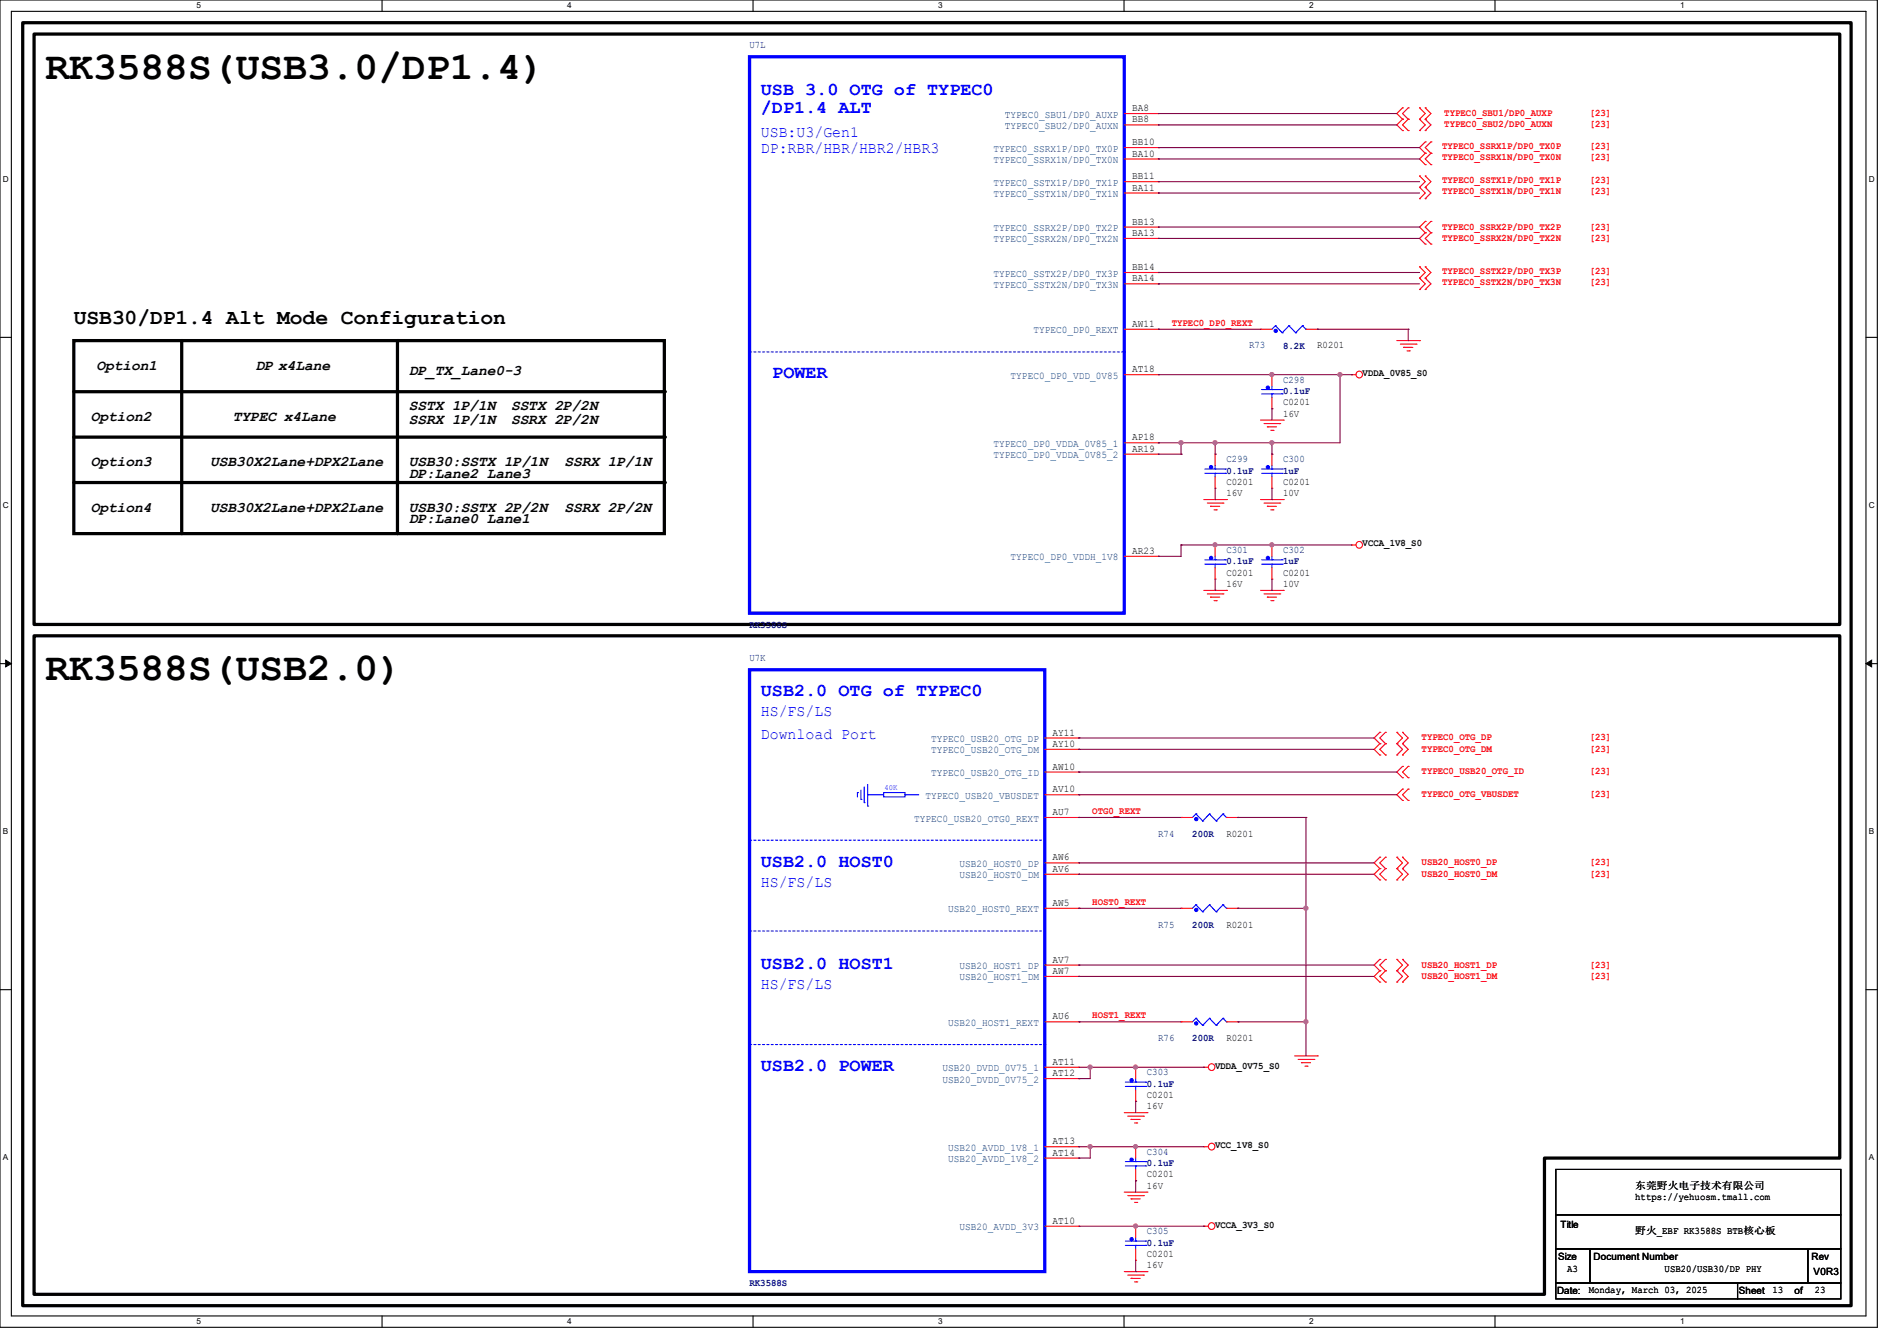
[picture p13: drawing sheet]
<svg xmlns="http://www.w3.org/2000/svg" width="297mm" height="210mm" viewBox="0 0 297 210" stroke-linecap="round" stroke-linejoin="round" font-family="sans-serif">
<defs><g id="words">
<g font-size="6.2">
<text x="7.1" y="12.3">RK3588S(USB3.0/DP1.4)</text>
<text x="7.1" y="106.6">RK3588S(USB2.0)</text>
</g>
<text font-size="3.3" x="11.6" y="50.8">USB30/DP1.4 Alt Mode Configuration</text>
<g font-size="2.8" fill="#00f">
<text x="119.1" y="14.8">USB 3.0 OTG of TYPEC0</text>
<text x="119.1" y="17.7">/DP1.4 ALT</text>
<text x="120.9" y="59.3">POWER</text>
<text x="119.1" y="109.1">USB2.0 OTG of TYPEC0</text>
<text x="119.1" y="135.7">USB2.0 HOST0</text>
<text x="119.1" y="151.7">USB2.0 HOST1</text>
<text x="119.1" y="167.7">USB2.0 POWER</text>
</g>
<g font-size="2.5" fill="#00f">
<text x="119.1" y="21.5">USB:U3/Gen1</text>
<text x="119.1" y="24">DP:RBR/HBR/HBR2/HBR3</text>
<text x="119.1" y="112.2">HS/FS/LS</text>
<text x="119.1" y="115.7">Download Port</text>
<text x="119.1" y="138.9">HS/FS/LS</text>
<text x="119.1" y="154.9">HS/FS/LS</text>
</g>
<g font-size="2.3">
<text x="15.1" y="57.9">Option1</text>
<text x="40" y="57.9">DP x4Lane</text>
<text x="64" y="58.8">DP_TX_Lane0-3</text>
<text x="14.2" y="65.9">Option2</text>
<text x="36.4" y="65.9">TYPEC x4Lane</text>
<text x="64" y="64.1">SSTX 1P/1N</text>
<text x="80" y="64.1">SSTX 2P/2N</text>
<text x="64" y="66.4">SSRX 1P/1N</text>
<text x="80" y="66.4">SSRX 2P/2N</text>
<text x="14.2" y="73">Option3</text>
<text x="32.9" y="73">USB30X2Lane+DPX2Lane</text>
<text x="64" y="73">USB30:SSTX 1P/1N</text>
<text x="64" y="74.8">DP:Lane2 Lane3</text>
<text x="88.4" y="73">SSRX 1P/1N</text>
<text x="14.2" y="80.1">Option4</text>
<text x="32.9" y="80.1">USB30X2Lane+DPX2Lane</text>
<text x="64" y="80.1">USB30:SSTX 2P/2N</text>
<text x="64" y="81.9">DP:Lane0 Lane1</text>
<text x="88.4" y="80.1">SSRX 2P/2N</text>
</g>
<g font-size="1.6" fill="#000080">
<text x="117.3" y="7.5">U7L</text>
<text x="195.6" y="54.6">R73</text>
<text x="200.9" y="59.9">C298</text>
<text x="200.9" y="54.6">8.2K</text>
<text x="200.9" y="61.7">0.1uF</text>
<text x="192" y="72.3">C299</text>
<text x="192" y="74.2">0.1uF</text>
<text x="200.9" y="72.3">C300</text>
<text x="200.9" y="74.2">1uF</text>
<text x="192" y="86.6">C301</text>
<text x="192" y="88.4">0.1uF</text>
<text x="200.9" y="86.6">C302</text>
<text x="200.9" y="88.4">1uF</text>
<text x="117.3" y="98.3">RK3588S</text>
<text x="117.3" y="103.5">U7K</text>
<text x="181.3" y="131">R74</text>
<text x="186.7" y="131.1">200R</text>
<text x="181.3" y="145.2">R75</text>
<text x="186.7" y="145.3">200R</text>
<text x="181.3" y="163">R76</text>
<text x="186.7" y="163.1">200R</text>
<text x="179.6" y="168.4">C303</text>
<text x="179.6" y="170.2">0.1uF</text>
<text x="179.6" y="180.8">C304</text>
<text x="179.6" y="182.6">0.1uF</text>
<text x="179.6" y="193.3">C305</text>
<text x="179.6" y="195.1">0.1uF</text>
<text x="117.3" y="201.5">RK3588S</text>
</g>
<g font-size="1.6">
<text x="177.2" y="17.4">BA8</text>
<text x="177.2" y="19.2">BB8</text>
<text x="177.2" y="22.7">BB10</text>
<text x="177.2" y="24.5">BA10</text>
<text x="177.2" y="28.1">BB11</text>
<text x="177.2" y="29.8">BA11</text>
<text x="177.2" y="35.2">BB13</text>
<text x="177.2" y="37">BA13</text>
<text x="177.2" y="42.3">BB14</text>
<text x="177.2" y="44.1">BA14</text>
<text x="177.2" y="51.2">AW11</text>
<text x="177.2" y="58.3">AT18</text>
<text x="206.2" y="54.6">R0201</text>
<text x="213.3" y="58.9">VDDA_0V85_S0</text>
<text x="200.9" y="63.5">C0201</text>
<text x="200.9" y="65.2">16V</text>
<text x="177.2" y="69">AP18</text>
<text x="177.2" y="70.7">AR19</text>
<text x="192" y="75.9">C0201</text>
<text x="192" y="77.7">16V</text>
<text x="200.9" y="75.9">C0201</text>
<text x="200.9" y="77.7">10V</text>
<text x="177.2" y="86.7">AR23</text>
<text x="213.3" y="85.6">VCCA_1V8_S0</text>
<text x="192" y="90.1">C0201</text>
<text x="192" y="91.9">16V</text>
<text x="200.9" y="90.1">C0201</text>
<text x="200.9" y="91.9">10V</text>
<text x="164.8" y="115.2">AY11</text>
<text x="164.8" y="117">AY10</text>
<text x="164.8" y="120.5">AW10</text>
<text x="164.8" y="124.1">AV10</text>
<text x="164.8" y="127.6">AU7</text>
<text x="192" y="131">R0201</text>
<text x="164.8" y="134.7">AW6</text>
<text x="164.8" y="136.5">AV6</text>
<text x="164.8" y="141.9">AW5</text>
<text x="192" y="145.2">R0201</text>
<text x="164.8" y="150.7">AV7</text>
<text x="164.8" y="152.5">AW7</text>
<text x="164.8" y="159.6">AU6</text>
<text x="164.8" y="166.8">AT11</text>
<text x="190.2" y="167.3">VDDA_0V75_S0</text>
<text x="192" y="163">R0201</text>
<text x="164.8" y="168.5">AT12</text>
<text x="179.6" y="171.9">C0201</text>
<text x="179.6" y="173.7">16V</text>
<text x="164.8" y="179.2">AT13</text>
<text x="190.2" y="179.8">VCC_1V8_S0</text>
<text x="164.8" y="181">AT14</text>
<text x="179.6" y="184.4">C0201</text>
<text x="164.8" y="191.6">AT10</text>
<text x="179.6" y="186.1">16V</text>
<text x="256" y="187.9">https://yehuosm.tmall.com</text>
<text x="256" y="186.1">东莞野火电子技术有限公司</text>
<text x="179.6" y="196.8">C0201</text>
<text x="190.2" y="192.2">VCCA_3V3_S0</text>
<text x="243.9" y="197.4">Size</text>
<text x="244.3" y="192.2">Title</text>
<text x="249.5" y="197.4">Document Number</text>
<text x="256" y="193.3">野火_EBF RK3588S BTB核心板</text>
<text x="283.6" y="197.4">Rev</text>
<text x="179.6" y="198.6">16V</text>
<text x="243.8" y="202.7">Date:</text>
<text x="245.3" y="199.1">A3</text>
<text x="248.7" y="202.5">Monday, March 03, 2025</text>
<text x="260.6" y="199.1">USB20/USB30/DP PHY</text>
<text x="272.2" y="202.7">Sheet</text>
<text x="277.5" y="202.5">13</text>
<text x="280.9" y="202.7">of</text>
<text x="283.9" y="199.7">V0R3</text>
<text x="284.1" y="202.5">23</text>
</g>
<g font-size="1.6" fill="#004080">
<text x="155.6" y="23.7">TYPEC0_SSRX1P/DP0_TX0P</text>
<text x="157.3" y="18.4">TYPEC0_SBU1/DP0_AUXP</text>
<text x="157.3" y="20.2">TYPEC0_SBU2/DP0_AUXN</text>
<text x="155.6" y="25.5">TYPEC0_SSRX1N/DP0_TX0N</text>
<text x="155.6" y="29.1">TYPEC0_SSTX1P/DP0_TX1P</text>
<text x="155.6" y="30.9">TYPEC0_SSTX1N/DP0_TX1N</text>
<text x="155.6" y="36.2">TYPEC0_SSRX2P/DP0_TX2P</text>
<text x="155.6" y="38">TYPEC0_SSRX2N/DP0_TX2N</text>
<text x="155.6" y="43.3">TYPEC0_SSTX2P/DP0_TX3P</text>
<text x="155.6" y="45.1">TYPEC0_SSTX2N/DP0_TX3N</text>
<text x="161.8" y="52.2">TYPEC0_DP0_REXT</text>
<text x="158.2" y="59.3">TYPEC0_DP0_VDD_0V85</text>
<text x="155.6" y="70">TYPEC0_DP0_VDDA_0V85_1</text>
<text x="155.6" y="71.8">TYPEC0_DP0_VDDA_0V85_2</text>
<text x="158.2" y="87.8">TYPEC0_DP0_VDDH_1V8</text>
<text x="145.8" y="116.2">TYPEC0_USB20_OTG_DP</text>
<text x="145.8" y="118">TYPEC0_USB20_OTG_DM</text>
<text x="144.9" y="125.1">TYPEC0_USB20_VBUSDET</text>
<text x="145.8" y="121.5">TYPEC0_USB20_OTG_ID</text>
<text x="143.1" y="128.7">TYPEC0_USB20_OTG0_REXT</text>
<text x="150.2" y="135.8">USB20_HOST0_DP</text>
<text x="150.2" y="137.5">USB20_HOST0_DM</text>
<text x="148.5" y="142.9">USB20_HOST0_REXT</text>
<text x="150.2" y="151.8">USB20_HOST1_DP</text>
<text x="150.2" y="153.5">USB20_HOST1_DM</text>
<text x="148.5" y="160.7">USB20_HOST1_REXT</text>
<text x="147.6" y="167.8">USB20_DVDD_0V75_1</text>
<text x="147.6" y="169.5">USB20_DVDD_0V75_2</text>
<text x="148.5" y="180.2">USB20_AVDD_1V8_1</text>
<text x="148.5" y="182">USB20_AVDD_1V8_2</text>
<text x="150.2" y="192.7">USB20_AVDD_3V3</text>
</g>
<g font-size="1.6" fill="#f00">
<text x="225.8" y="23.3">TYPEC0_SSRX1P/DP0_TX0P</text>
<text x="226.1" y="18.2">TYPEC0_SBU1/DP0_AUXP</text>
<text x="226.1" y="19.9">TYPEC0_SBU2/DP0_AUXN</text>
<text x="248.9" y="23.3">[23]</text>
<text x="248.9" y="18.2">[23]</text>
<text x="248.9" y="19.9">[23]</text>
<text x="225.8" y="28.7">TYPEC0_SSTX1P/DP0_TX1P</text>
<text x="225.8" y="25.1">TYPEC0_SSRX1N/DP0_TX0N</text>
<text x="248.9" y="28.7">[23]</text>
<text x="248.9" y="25.1">[23]</text>
<text x="225.8" y="30.4">TYPEC0_SSTX1N/DP0_TX1N</text>
<text x="225.8" y="35.9">TYPEC0_SSRX2P/DP0_TX2P</text>
<text x="248.9" y="30.4">[23]</text>
<text x="248.9" y="35.9">[23]</text>
<text x="225.8" y="37.7">TYPEC0_SSRX2N/DP0_TX2N</text>
<text x="248.9" y="37.7">[23]</text>
<text x="225.8" y="42.9">TYPEC0_SSTX2P/DP0_TX3P</text>
<text x="225.8" y="44.7">TYPEC0_SSTX2N/DP0_TX3N</text>
<text x="248.9" y="42.9">[23]</text>
<text x="248.9" y="44.7">[23]</text>
<text x="183.5" y="51">TYPEC0_DP0_REXT</text>
<text x="222.6" y="116">TYPEC0_OTG_DP</text>
<text x="222.6" y="117.7">TYPEC0_OTG_DM</text>
<text x="248.9" y="116">[23]</text>
<text x="248.9" y="117.7">[23]</text>
<text x="222.6" y="124.8">TYPEC0_OTG_VBUSDET</text>
<text x="222.6" y="121.3">TYPEC0_USB20_OTG_ID</text>
<text x="248.9" y="124.8">[23]</text>
<text x="248.9" y="121.3">[23]</text>
<text x="171" y="127.5">OTG0_REXT</text>
<text x="222.6" y="135.5">USB20_HOST0_DP</text>
<text x="222.6" y="137.3">USB20_HOST0_DM</text>
<text x="248.9" y="135.5">[23]</text>
<text x="248.9" y="137.3">[23]</text>
<text x="171" y="141.7">HOST0_REXT</text>
<text x="222.6" y="151.5">USB20_HOST1_DP</text>
<text x="222.6" y="153.3">USB20_HOST1_DM</text>
<text x="248.9" y="151.5">[23]</text>
<text x="248.9" y="153.3">[23]</text>
<text x="171" y="159.5">HOST1_REXT</text>
</g>
<g font-size="1.3">
<text x="30.8" y="1.3">5</text>
<text x="88.8" y="1.3">4</text>
<text x="146.9" y="1.3">3</text>
<text x="205" y="1.3">2</text>
<text x="263.1" y="1.3">1</text>
<text x=".5" y="28.4">D</text>
<text x="292.6" y="28.4">D</text>
<text x=".5" y="79.5">C</text>
<text x="292.6" y="79.5">C</text>
<text x=".5" y="130.6">B</text>
<text x="292.6" y="130.6">B</text>
<text x=".5" y="181.7">A</text>
<text x="292.6" y="181.7">A</text>
<text x="30.8" y="207.4">5</text>
<text x="88.8" y="207.4">4</text>
<text x="146.9" y="207.4">3</text>
<text x="205" y="207.4">2</text>
<text x="263.1" y="207.4">1</text>
</g>
<text font-size="1.2" fill="#00f" x="138.5" y="123.7">40K</text>
</g></defs>
<path d="M0 0h293.9v207.9h-293.9zM1.8 1.8h290.3v204.3h-290.3z" fill="none" stroke="#000" stroke-width=".17"/>
<g fill="#fff">
<path d="M30.8 .2h.7v1.4h-.7z"/>
<path d="M30.8 206.2h.7v1.4h-.7z"/>
</g>
<path d="M59.8 0v1.8M59.8 206.1v1.8" fill="none" stroke="#000" stroke-width=".17"/>
<g fill="#fff">
<path d="M88.8 .2h.7v1.4h-.7z"/>
<path d="M88.8 206.2h.7v1.4h-.7z"/>
</g>
<path d="M117.9 0v1.8M117.9 206.1v1.8" fill="none" stroke="#000" stroke-width=".17"/>
<g fill="#fff">
<path d="M146.9 .2h.7v1.4h-.7z"/>
<path d="M146.9 206.2h.7v1.4h-.7z"/>
</g>
<path d="M176 0v1.8M176 206.1v1.8" fill="none" stroke="#000" stroke-width=".17"/>
<g fill="#fff">
<path d="M205 .2h.7v1.4h-.7z"/>
<path d="M205 206.2h.7v1.4h-.7z"/>
</g>
<path d="M234.1 0v1.8M234.1 206.1v1.8" fill="none" stroke="#000" stroke-width=".17"/>
<g fill="#fff">
<path d="M263.1 .2h.6v1.4h-.6z"/>
<path d="M263.1 206.2h.6v1.4h-.6z"/>
<path d="M.5 27.3h.9v1.4h-.9z"/>
<path d="M292.6 27.3h.9v1.4h-.9z"/>
<path d="M.5 78.4h.9v1.4h-.9z"/>
<path d="M292.6 78.4h.9v1.4h-.9z"/>
</g>
<path d="M0 52.8h1.8M292.1 52.8h1.8" fill="none" stroke="#000" stroke-width=".17"/>
<g fill="#fff">
<path d="M.5 129.5h.8v1.4h-.8z"/>
<path d="M292.6 129.5h.8v1.4h-.8z"/>
</g>
<path d="M0 103.9h1.8M292.1 103.9h1.8" fill="none" stroke="#000" stroke-width=".17"/>
<path d="M.9 103.4l.9 .5-.9 .5zM292.1 103.9l.9-.5v1z" fill="#000" stroke="#000" stroke-width=".16"/>
<g fill="#fff">
<path d="M.5 180.5h.8v1.4h-.8z"/>
<path d="M292.6 180.5h.8v1.4h-.8z"/>
</g>
<path d="M0 155h1.8M292.1 155h1.8M243.6 183.1h44.6v7.1h-44.6zM243.6 190.2h44.6v5.4h-44.6zM243.6 195.6h5.3v5.3h-5.3zM248.9 195.6h34.1v5.3h-34.1zM283 195.6h5.2v5.3h-5.2zM243.6 200.9h28.4v2.5h-28.4zM272 200.9h16.2v2.5h-16.2z" fill="none" stroke="#000" stroke-width=".17"/>
<path d="M3.6 3.6h286.2v200.9h-286.2zM5.3 5.3h282.7v92.5h-282.7zM11.6 53.3h92.4v30.3h-92.4zM28.4 53.3v30.3M62.2 53.3v30.3M11.6 61.3h92.4M11.6 68.5h92.4M11.6 75.6h92.4M5.3 99.6h282.7v81.8h-46.2v21.3h-236.5z" fill="none" stroke="#000" stroke-width=".51"/>
<g fill="#000">
<circle cx="28.4" cy="53.3" r=".25"/>
<circle cx="62.2" cy="53.3" r=".25"/>
<circle cx="104" cy="75.6" r=".25"/>
<circle cx="104" cy="61.3" r=".25"/>
<circle cx="104" cy="68.5" r=".25"/>
</g>
<g fill="none" stroke="#f00" stroke-width=".17">
<path d="M176 17.8h5.4M176 19.6h5.4M181.4 17.8h.1M181.4 19.6h.1M219.6 16.9h.1M219.6 18.7h.1M219.6 18.7l-.9 .9 .9 .8M219.6 16.9l-.9 .9 .9 .9M220.5 18.7h.1M220.5 16.9h.1M220.5 16.9l-.9 .9 .9 .9M220.5 18.7l-.9 .9 .9 .8"/>
<path d="M222.2 18.7h.1M222.2 16.9h.1M222.2 16.9l.9 .9-.9 .9M222.2 18.7l.9 .9-.9 .8M223.1 18.7h.1M223.1 16.9h.1M223.1 16.9l.9 .9-.9 .9M223.1 18.7l.9 .9-.9 .8M176 23.1h5.4M176 24.9h5.4M176 28.4h5.4M176 30.2h5.4"/>
<path d="M176 35.6h5.4M176 37.3h5.4M181.4 23.1h.1M181.4 24.9h.1M181.4 28.4h.1M181.4 30.2h.1M181.4 35.6h.1M181.4 37.3h.1M219.6 20.4h.1M220.5 20.4h.1M222.2 29.3h.1M222.2 27.6h.1"/>
<path d="M222.2 31.1h.1M222.2 20.4h.1M222.2 27.6l.9 .8-.9 .9M222.2 29.3l.9 .9-.9 .9M223.1 29.3h.1M223.1 27.6h.1M223.1 31.1h.1M223.1 22.2h.1M223.1 24h.1M223.1 25.8h.1M223.1 34.7h.1M223.1 36.4h.1"/>
<path d="M223.1 38.2h.1M223.1 20.4h.1M223.1 27.6l.9 .8-.9 .9M223.1 29.3l.9 .9-.9 .9M223.1 22.2l-.9 .9 .9 .9M223.1 24l-.9 .9 .9 .9M223.1 34.7l-.9 .9 .9 .8M223.1 36.4l-.9 .9 .9 .9M224 24h.1M224 22.2h.1M224 25.8h.1M224 36.4h.1"/>
<path d="M224 34.7h.1M224 38.2h.1M224 22.2l-.9 .9 .9 .9M224 24l-.9 .9 .9 .9M224 34.7l-.9 .9 .9 .8M224 36.4l-.9 .9 .9 .9M176 58.7h5.4M176 42.7h5.4M176 44.4h5.4M176 51.6h5.4M181.4 42.7h.1M181.4 44.4h.1"/>
<path d="M181.4 51.6h.1M181.4 58.7h.1M197.4 51.6h.1M197.4 51.6h1.7M199.1 58.7h.1M199.1 58.7v1.8M204.5 51.6h1.7M206.2 51.6h.1M211.6 58.7h.1M211.6 58.7h.7M218.7 53.3h3.5M219.2 53.9h2.5"/>
<path d="M219.8 54.4h.1M219.8 54.4h1.4M220.3 54.9h.3M220.6 54.9h.1M221.7 53.9h.1M222.2 53.3h.1M222.2 43.6h.1M222.2 41.8h.1M222.2 45.3h.1M222.2 41.8l.9 .9-.9 .9M222.2 43.6l.9 .8-.9 .9M223.1 43.6h.1"/>
<path d="M223.1 41.8h.1M223.1 45.3h.1M223.1 41.8l.9 .9-.9 .9M223.1 43.6l.9 .8-.9 .9M176 69.3h5.4M176 71.1h5.4M181.4 69.3h.1M181.4 71.1h.1M188.5 78.2h3.5M189 78.8h2.5M189.5 79.3h.1M189.5 79.3h1.5"/>
<path d="M190.1 79.8h.3M190.2 71.1h.1M190.2 76.5h.1M190.2 71.1v1.8M190.2 74.7v1.8M190.4 79.8h.1M191.5 78.8h.1M192 78.2h.1M197.4 65.8h3.5M197.4 78.2h3.5M197.9 66.3h2.5M197.9 78.8h2.5"/>
<path d="M198.4 66.8h.1M198.4 79.3h.1M198.4 66.8h1.5M198.4 79.3h1.5M199 67.4h.3M199 79.8h.3M199.1 71.1h.1M199.1 76.5h.1M199.1 64h.1M199.1 62.2v1.8M199.1 71.1v1.8M199.1 74.7v1.8"/>
<path d="M199.3 67.4h.1M199.3 79.8h.1M200.4 66.3h.1M200.4 78.8h.1M200.9 65.8h.1M200.9 78.2h.1M176 87.1h5.4M181.4 87.1h.1M188.5 92.5h3.5M189 93h2.5M189.5 93.5h.1M189.5 93.5h1.5"/>
<path d="M190.1 94.1h.3M190.2 85.3h.1M190.2 90.7h.1M190.2 85.3v1.8M190.2 88.9v1.8M190.4 94.1h.1M191.5 93h.1M192 92.5h.1M197.4 92.5h3.5M197.9 93h2.5M198.4 93.5h.1M198.4 93.5h1.5"/>
<path d="M199 94.1h.3M199.1 85.3h.1M199.1 90.7h.1M199.1 85.3v1.8M199.1 88.9v1.8M199.3 94.1h.1M200.4 93h.1M200.9 92.5h.1M211.6 85.3h.1M211.6 85.3h.7M163.6 115.6h5.3M163.6 117.3h5.3"/>
<path d="M168.9 115.6h.1M168.9 117.3h.1M216 114.7h.1M216 116.5h.1M216 118.2h.1M216 114.7l-.9 .9 .9 .9M216 116.5l-.9 .8 .9 .9M216.9 116.5h.1M216.9 114.7h.1M216.9 118.2h.1M216.9 114.7l-.9 .9 .9 .9M216.9 116.5l-.9 .8 .9 .9"/>
<path d="M218.7 116.5h.1M218.7 114.7h.1M218.7 118.2h.1M218.7 114.7l.9 .9-.9 .9M218.7 116.5l.9 .8-.9 .9M219.6 116.5h.1M219.6 114.7h.1M219.6 118.2h.1M219.6 114.7l.9 .9-.9 .9M219.6 116.5l.9 .8-.9 .9M163.6 135.1h5.3M163.6 136.9h5.3"/>
<path d="M163.6 120.9h5.3M163.6 124.5h5.3M163.6 128h5.3M168.9 135.1h.1M168.9 136.9h.1M168.9 120.9h.1M168.9 124.5h.1M168.9 128h.1M184.9 128h.1M184.9 128h1.8M192 128h1.8M193.8 128h.1"/>
<path d="M216 134.2h.1M216 136h.1M216 137.8h.1M216 134.2l-.9 .9 .9 .9M216 136l-.9 .9 .9 .9M216.9 136h.1M216.9 134.2h.1M216.9 137.8h.1M216.9 134.2l-.9 .9 .9 .9M216.9 136l-.9 .9 .9 .9M218.7 136h.1M218.7 134.2h.1"/>
<path d="M218.7 137.8h.1M218.7 134.2l.9 .9-.9 .9M218.7 136l.9 .9-.9 .9M219.6 136h.1M219.6 134.2h.1M219.6 137.8h.1M219.6 123.6h.1M219.6 125.3h.1M219.6 120h.1M219.6 121.8h.1M219.6 134.2l.9 .9-.9 .9M219.6 136l.9 .9-.9 .9"/>
<path d="M219.6 120l-.9 .9 .9 .9M219.6 123.6l-.9 .9 .9 .8M220.5 125.3h.1M220.5 123.6h.1M220.5 121.8h.1M220.5 120h.1M220.5 120l-.9 .9 .9 .9M220.5 123.6l-.9 .9 .9 .8M163.6 142.2h5.3M163.6 151.1h5.3M163.6 152.9h5.3M168.9 142.2h.1"/>
<path d="M168.9 151.1h.1M168.9 152.9h.1M184.9 142.2h.1M184.9 142.2h1.8M192 142.2h1.8M193.8 142.2h.1M216 150.2h.1M216 152h.1M216 153.8h.1M216 150.2l-.9 .9 .9 .9M216 152l-.9 .9 .9 .9M216.9 152h.1"/>
<path d="M216.9 150.2h.1M216.9 153.8h.1M216.9 150.2l-.9 .9 .9 .9M216.9 152l-.9 .9 .9 .9M218.7 152h.1M218.7 150.2h.1M218.7 153.8h.1M218.7 150.2l.9 .9-.9 .9M218.7 152l.9 .9-.9 .9M219.6 152h.1M219.6 150.2h.1M219.6 153.8h.1"/>
<path d="M219.6 150.2l.9 .9-.9 .9M219.6 152l.9 .9-.9 .9M163.6 167.1h5.3M163.6 179.6h5.3M163.6 168.9h5.3M163.6 160h5.3M168.9 167.1h.1M168.9 168.9h.1M168.9 179.6h.1M168.9 160h.1M176 174.2h3.6M176.6 174.8h2.4"/>
<path d="M177.1 175.3h.1M177.1 175.3h1.4M177.6 175.9h.4M177.8 167.1h.1M177.8 172.5h.1M177.8 179.6h.1M177.8 167.1v1.8M177.8 170.7v1.8M177.8 179.6v1.8M178 175.9h.1M179 174.8h.1M179.6 174.2h.1"/>
<path d="M184.9 160h.1M184.9 160h1.8M188.5 167.1h.1M188.5 179.6h.1M188.5 167.1h.7M188.5 179.6h.7M192 160h1.8M193.8 160h.1M202.7 165.4h3.5M203.2 165.9h2.5M203.8 166.4h.1M203.8 166.4h1.4"/>
<path d="M204.3 167h.3M204.6 167h.1M205.7 165.9h.1M206.2 165.4h.1M163.6 192h5.3M163.6 181.4h5.3M168.9 181.4h.1M168.9 192h.1M176 186.7h3.6M176 199.1h3.6M176.6 187.2h2.4M176.6 199.7h2.4"/>
<path d="M177.1 187.7h.1M177.1 187.7h1.4M177.6 188.3h.4M177.8 192h.1M177.8 197.4h.1M177.8 184.9h.1M177.8 183.1v1.8M177.8 192v1.8M177.8 195.6v1.8M178 188.3h.1M179 187.2h.1M179 199.7h.1"/>
<path d="M179.6 186.7h.1M179.6 199.1h.1M188.5 192h.1M188.5 192h.7M177.1 200.2h.1M177.1 200.2h1.4M177.6 200.7h.4M178 200.7h.1"/>
<circle cx="212.8" cy="58.7" r=".52"/>
<circle cx="212.8" cy="85.3" r=".52"/>
<circle cx="189.7" cy="167.1" r=".52"/>
<circle cx="189.7" cy="179.6" r=".52"/>
<circle cx="189.7" cy="192" r=".52"/>
</g>
<path d="M117.3 8.9h58.7v87.1h-58.7zM117.3 104.9h46.3v94.2h-46.3z" fill="none" stroke="#00f" stroke-width=".51"/>
<path d="M117.3 55.1h58.7M176 55.1h.1M117.3 131.6h46.3M163.6 131.6h.1M117.3 145.8h46.3M163.6 145.8h.1M117.3 163.6h46.3M163.6 163.6h.1" fill="none" stroke="#00f" stroke-width=".17" stroke-dasharray=".3 .3"/>
<g fill="none" stroke="#00f" stroke-width=".17">
<path d="M199.7 51h.1M199.7 51l-.6 .6M199.7 51l1 1.1M200.7 52.1h.1M201.8 51h.1M201.8 51l-1.1 1.1M201.8 51l1.1 1.1M202.9 52.1h.1M203.9 51h.1M203.9 51l-1 1.1M203.9 51l.6 .6M204.5 51.6h.1"/>
<path d="M188.6 74.1h3.3M188.6 73.4h3.3M190.2 74.1h.1M190.2 73.4h.1M190.2 72.9v.5M190.2 74.1v.6M191.9 74.1h.1M191.9 73.4h.1M197.5 74.1h3.2M197.5 73.4h3.2M197.5 61.7h3.2M197.5 61h3.2"/>
<path d="M199.1 74.1h.1M199.1 73.4h.1M199.1 61.7h.1M199.1 61h.1M199.1 60.5v.5M199.1 61.7v.5M199.1 72.9v.5M199.1 74.1v.6M200.7 74.1h.1M200.7 73.4h.1M200.7 61.7h.1M200.7 61h.1"/>
<path d="M188.6 88.3h3.3M188.6 87.7h3.3M190.2 88.3h.1M190.2 87.7h.1M190.2 87.1v.6M190.2 88.3v.6M191.9 88.3h.1M191.9 87.7h.1M197.5 88.3h3.2M197.5 87.7h3.2M199.1 88.3h.1M199.1 87.7h.1"/>
<path d="M199.1 87.1v.6M199.1 88.3v.6M200.7 88.3h.1M200.7 87.7h.1M134.2 124.1h.1M134.2 124.1v.7M134.8 125.2h.1M134.8 123.7v1.5M135.3 125.7h.1M135.3 123.2v2.5M135.8 124.5h.1M135.8 126.2h.1"/>
<path d="M135.8 124.5h2.5M135.8 122.9v3.3M138.3 124.1h3.4v.7h-3.4zM141.7 124.5h.1M141.7 124.5h2.1M187.2 127.5h.1M187.2 127.5l-.5 .5M187.2 127.5l1.1 1.1M188.3 128.6h.1M189.4 127.5h.1M189.4 127.5l-1.1 1.1M189.4 127.5l1 1.1"/>
<path d="M190.4 128.6h.1M191.5 127.5h.1M191.5 127.5l-1.1 1.1M191.5 127.5l.5 .5M192 128h.1M187.2 141.7h.1M187.2 159.5h.1M187.2 141.7l-.5 .5M187.2 141.7l1.1 1.1M187.2 159.5l-.5 .5M187.2 159.5l1.1 1.1M188.3 142.8h.1"/>
<path d="M189.4 141.7h.1M189.4 159.5h.1M189.4 141.7l-1.1 1.1M189.4 141.7l1 1.1M189.4 159.5l-1.1 1.1M189.4 159.5l1 1.1M190.4 142.8h.1M191.5 141.7h.1M191.5 159.5h.1M191.5 141.7l-1.1 1.1M191.5 141.7l.5 .5M191.5 159.5l-1.1 1.1"/>
<path d="M191.5 159.5l.5 .5M192 142.2h.1M176.2 170.1h3.2M176.2 169.5h3.2M177.8 170.1h.1M177.8 169.5h.1M177.8 168.9v.6M177.8 170.1v.6M179.4 170.1h.1M179.4 169.5h.1M188.3 160.6h.1M190.4 160.6h.1"/>
<path d="M192 160h.1M176.2 195h3.2M176.2 194.4h3.2M176.2 182.6h3.2M176.2 181.9h3.2M177.8 195h.1M177.8 194.4h.1M177.8 182.6h.1M177.8 181.9h.1M177.8 181.4v.5M177.8 182.6v.5M177.8 193.8v.6"/>
<path d="M177.8 195v.6M179.4 195h.1M179.4 194.4h.1M179.4 182.6h.1M179.4 181.9h.1"/>
</g>
<g fill="#00f" stroke="#00f" stroke-width=".17">
<circle cx="177.2" cy="169.2" r=".25"/>
<circle cx="187.3" cy="142.5" r=".25"/>
<circle cx="198.5" cy="87.4" r=".25"/>
<circle cx="177.2" cy="194.1" r=".25"/>
<circle cx="198.5" cy="73.2" r=".25"/>
<circle cx="189.6" cy="73.2" r=".25"/>
<circle cx="187.3" cy="128.3" r=".25"/>
<circle cx="198.5" cy="60.7" r=".25"/>
<circle cx="189.6" cy="87.4" r=".25"/>
<circle cx="199.7" cy="51.8" r=".25"/>
<circle cx="187.3" cy="160.3" r=".25"/>
<circle cx="177.2" cy="181.6" r=".25"/>
</g>
<g fill="none" stroke="#800040" stroke-width=".17">
<path d="M181.4 17.8h.1M181.4 19.6h.1M181.4 17.8h37.3M181.4 19.6h37.3M181.4 23.1h.1M181.4 24.9h.1M181.4 28.4h.1M181.4 30.2h.1M181.4 35.6h.1M181.4 37.3h.1M181.4 23.1h40.8M181.4 24.9h40.8"/>
<path d="M181.4 28.4h40.8M181.4 30.2h40.8M181.4 35.6h40.8M181.4 37.3h40.8M181.4 58.7h.1M181.4 51.6h.1M181.4 42.7h.1M181.4 44.4h.1M181.4 58.7h30.2M181.4 51.6h16M181.4 42.7h40.8M181.4 44.4h40.8"/>
<path d="M206.2 51.6h.1M206.2 51.6h14.3M209.8 58.7h.1M209.8 58.7v10.6h-28.4M211.6 58.7h.1M220.5 51.6h.1M220.5 51.6v1.7M181.4 69.3h.1M181.4 71.1h3.5M184.9 71.1h.1M184.9 69.3h.1M184.9 69.3v1.8"/>
<path d="M190.2 78.2h.1M190.2 69.3h.1M190.2 71.1h.1M190.2 69.3v1.8M190.2 76.5v1.7M199.1 78.2h.1M199.1 64h.1M199.1 69.3h.1M199.1 71.1h.1M199.1 64v1.8M199.1 69.3v1.8M199.1 76.5v1.7"/>
<path d="M181.4 87.1h.1M184.9 85.3h.1M184.9 85.3v1.8h-3.5M184.9 85.3h26.7M190.2 92.5h.1M190.2 85.3h.1M190.2 90.7v1.8M199.1 92.5h.1M199.1 85.3h.1M199.1 90.7v1.8M168.9 115.6h.1M168.9 117.3h.1"/>
<path d="M168.9 115.6h46.2M168.9 117.3h46.2M168.9 135.1h.1M168.9 136.9h.1M168.9 128h.1M168.9 124.5h.1M168.9 120.9h.1M168.9 135.1h46.2M168.9 136.9h46.2M168.9 128h16M168.9 124.5h49.8M168.9 120.9h49.8"/>
<path d="M193.8 128h.1M193.8 128h10.7M204.5 128h.1M204.5 128v37.4M168.9 142.2h.1M168.9 151.1h.1M168.9 152.9h.1M168.9 142.2h16M168.9 151.1h46.2M168.9 152.9h46.2M193.8 142.2h.1M193.8 142.2h10.7"/>
<path d="M204.5 142.2h.1M168.9 168.9h.1M168.9 179.6h.1M168.9 160h.1M168.9 167.1h19.6M168.9 179.6h19.6M168.9 160h16M170.7 167.1h.1M170.7 179.6h.1M170.7 167.1v1.8h-1.8M170.7 179.6v1.8h-1.8M177.8 179.6h.1"/>
<path d="M177.8 172.5h.1M177.8 172.5v1.7M188.5 167.1h.1M193.8 160h.1M193.8 160h10.7M204.5 160h.1M168.9 181.4h.1M168.9 192h19.6M177.8 199.1h.1M177.8 184.9h.1M177.8 192h.1M177.8 184.9v1.8"/>
<path d="M177.8 197.4v1.7M188.5 192h.1"/>
</g>
<g fill="#f0f" stroke="#f0f" stroke-width=".17">
<circle cx="199.1" cy="58.7" r=".32"/>
<circle cx="170.7" cy="179.6" r=".32"/>
<circle cx="177.8" cy="179.6" r=".32"/>
<circle cx="170.7" cy="167.1" r=".32"/>
<circle cx="190.2" cy="69.3" r=".32"/>
<circle cx="184.9" cy="69.3" r=".32"/>
<circle cx="190.2" cy="85.3" r=".32"/>
<circle cx="209.8" cy="58.7" r=".32"/>
<circle cx="177.8" cy="167.1" r=".32"/>
<circle cx="177.8" cy="192" r=".32"/>
<circle cx="204.4" cy="160" r=".32"/>
<circle cx="204.4" cy="142.2" r=".32"/>
<circle cx="199.1" cy="85.3" r=".32"/>
<circle cx="199.1" cy="69.3" r=".32"/>
</g>
<use href="#words"/>
</svg>
